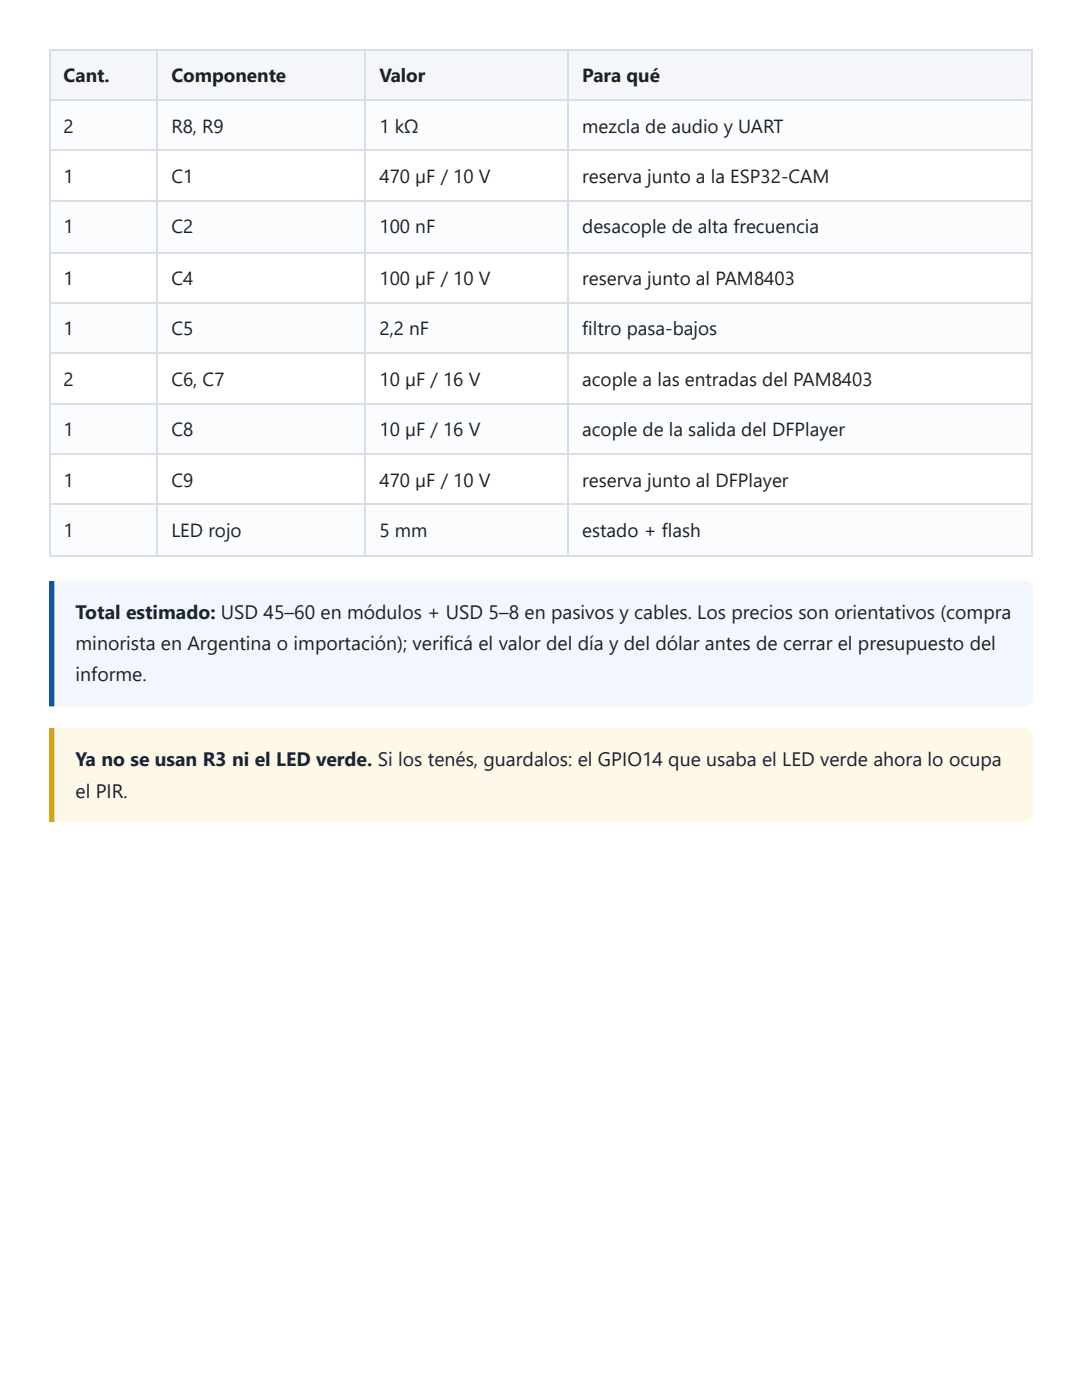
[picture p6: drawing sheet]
<svg xmlns="http://www.w3.org/2000/svg" width="216mm" height="279mm" viewBox="0 0 216 279" stroke-linecap="round" stroke-linejoin="round" font-family="sans-serif">
<defs><g id="words">
<g font-size="3.9" fill="#1a2533">
<text x="15.1" y="123.6">Total estimado: USD 45–60 en módulos + USD 5–8 en pasivos y cables. Los precios son orientativos (compra</text>
<text x="15.1" y="152.9">Ya no se usan R3 ni el LED verde. Si los tenés, guardalos: el GPIO14 que usaba el LED verde ahora lo ocupa</text>
</g>
<g font-size="3.9" fill="#1d2127">
<text x="15.1" y="129.6">minorista en Argentina o importación); verificá el valor del día y del dólar antes de cerrar el presupuesto del</text>
<text x="15.1" y="136">informe.</text>
<text x="15.1" y="159.3">el PIR.</text>
</g>
<g font-size="3.8" fill="#1d2127">
<text x="12.7" y="16.4">Cant.</text>
<text x="34.2" y="16.4">Componente</text>
<text x="75.7" y="16.4">Valor</text>
<text x="116.2" y="16.4">Para qué</text>
<text x="12.7" y="26.5">2</text>
<text x="34.2" y="26.5">R8, R9</text>
<text x="75.7" y="26.5">1 kΩ</text>
<text x="116.2" y="26.5">mezcla de audio y UART</text>
<text x="12.7" y="36.5">1</text>
<text x="34.2" y="36.5">C1</text>
<text x="75.7" y="36.5">470 µF / 10 V</text>
<text x="116.2" y="36.5">reserva junto a la ESP32-CAM</text>
<text x="12.7" y="46.6">1</text>
<text x="34.2" y="46.6">C2</text>
<text x="75.7" y="46.6">100 nF</text>
<text x="116.2" y="46.6">desacople de alta frecuencia</text>
<text x="12.7" y="56.9">1</text>
<text x="34.2" y="56.9">C4</text>
<text x="75.7" y="56.9">100 µF / 10 V</text>
<text x="116.2" y="56.9">reserva junto al PAM8403</text>
<text x="12.7" y="66.9">1</text>
<text x="34.2" y="66.9">C5</text>
<text x="75.7" y="66.9">2,2 nF</text>
<text x="116.2" y="66.9">filtro pasa-bajos</text>
<text x="12.7" y="77">2</text>
<text x="34.2" y="77">C6, C7</text>
<text x="75.7" y="77">10 µF / 16 V</text>
<text x="116.2" y="77">acople a las entradas del PAM8403</text>
<text x="12.7" y="87">1</text>
<text x="34.2" y="87">C8</text>
<text x="75.7" y="87">10 µF / 16 V</text>
<text x="116.2" y="87">acople de la salida del DFPlayer</text>
<text x="12.7" y="97.1">1</text>
<text x="34.2" y="97.1">C9</text>
<text x="75.7" y="97.1">470 µF / 10 V</text>
<text x="116.2" y="97.1">reserva junto al DFPlayer</text>
<text x="12.7" y="107.2">1</text>
<text x="34.2" y="107.2">LED rojo</text>
<text x="75.7" y="107.2">5 mm</text>
<text x="116.2" y="107.2">estado + flash</text>
</g>
</g></defs>
<g fill="#f4f6f9">
<path d="M10.1 10.1h21.4v10h-21.4z"/>
<path d="M31.5 10.1h41.5v10h-41.5z"/>
<path d="M73 10.1h40.5v10h-40.5z"/>
<path d="M113.5 10.1h92.5v10h-92.5z"/>
</g>
<g fill="#fbfcfd">
<path d="M10.1 20.1h21.4v10.1h-21.4z"/>
<path d="M31.5 20.1h41.5v10.1h-41.5z"/>
<path d="M73 20.1h40.5v10.1h-40.5z"/>
<path d="M113.5 20.1h92.5v10.1h-92.5z"/>
<path d="M10.1 40.2h21.4v10.1h-21.4z"/>
<path d="M31.5 40.2h41.5v10.1h-41.5z"/>
<path d="M73 40.2h40.5v10.1h-40.5z"/>
<path d="M113.5 40.2h92.5v10.1h-92.5z"/>
<path d="M10.1 60.3h21.4v10.1h-21.4z"/>
<path d="M31.5 60.3h41.5v10.1h-41.5z"/>
<path d="M73 60.3h40.5v10.1h-40.5z"/>
<path d="M113.5 60.3h92.5v10.1h-92.5z"/>
<path d="M10.1 80.7h21.4v10.1h-21.4z"/>
<path d="M31.5 80.7h41.5v10.1h-41.5z"/>
<path d="M73 80.7h40.5v10.1h-40.5z"/>
<path d="M113.5 80.7h92.5v10.1h-92.5z"/>
<path d="M10.1 100.8h21.4v10.1h-21.4z"/>
<path d="M31.5 100.8h41.5v10.1h-41.5z"/>
<path d="M73 100.8h40.5v10.1h-40.5z"/>
<path d="M113.5 100.8h92.5v10.1h-92.5z"/>
</g>
<g fill="none" stroke="#d9dee6" stroke-width=".26">
<path d="M9.8 9.9h196.2M9.8 20h196.2M9.9 9.8v101.3M31.4 9.8v101.3M72.9 9.8v101.3M113.4 9.8v101.3M9.8 30h196.2M9.8 40.1h196.2M9.8 50.4h196.2M9.8 60.5h196.2M9.8 70.5h196.2M9.8 80.6h196.2"/>
<path d="M9.8 90.6h196.2M9.8 100.7h196.2M9.8 111h196.2"/>
</g>
<path d="M205.9 9.8v101.3" fill="none" stroke="#d9dee6" stroke-width=".2"/>
<path d="M10.3 115.9h194.2a1.4 1.4 0 0 1 1.5 1.6v21.9a1.4 1.4 0 0 1-1.5 1.6h-194.2z" fill="#f2f7fd"/>
<path d="M9.8 115.9h1v25.1h-1z" fill="#12559f"/>
<path d="M10.3 145.3h194.2a1.4 1.4 0 0 1 1.5 1.5v15.7a1.4 1.4 0 0 1-1.5 1.5h-194.2z" fill="#fdf8e8"/>
<path d="M9.8 145.3h1v18.7h-1z" fill="#d9a300"/>
<use href="#words"/>
</svg>
